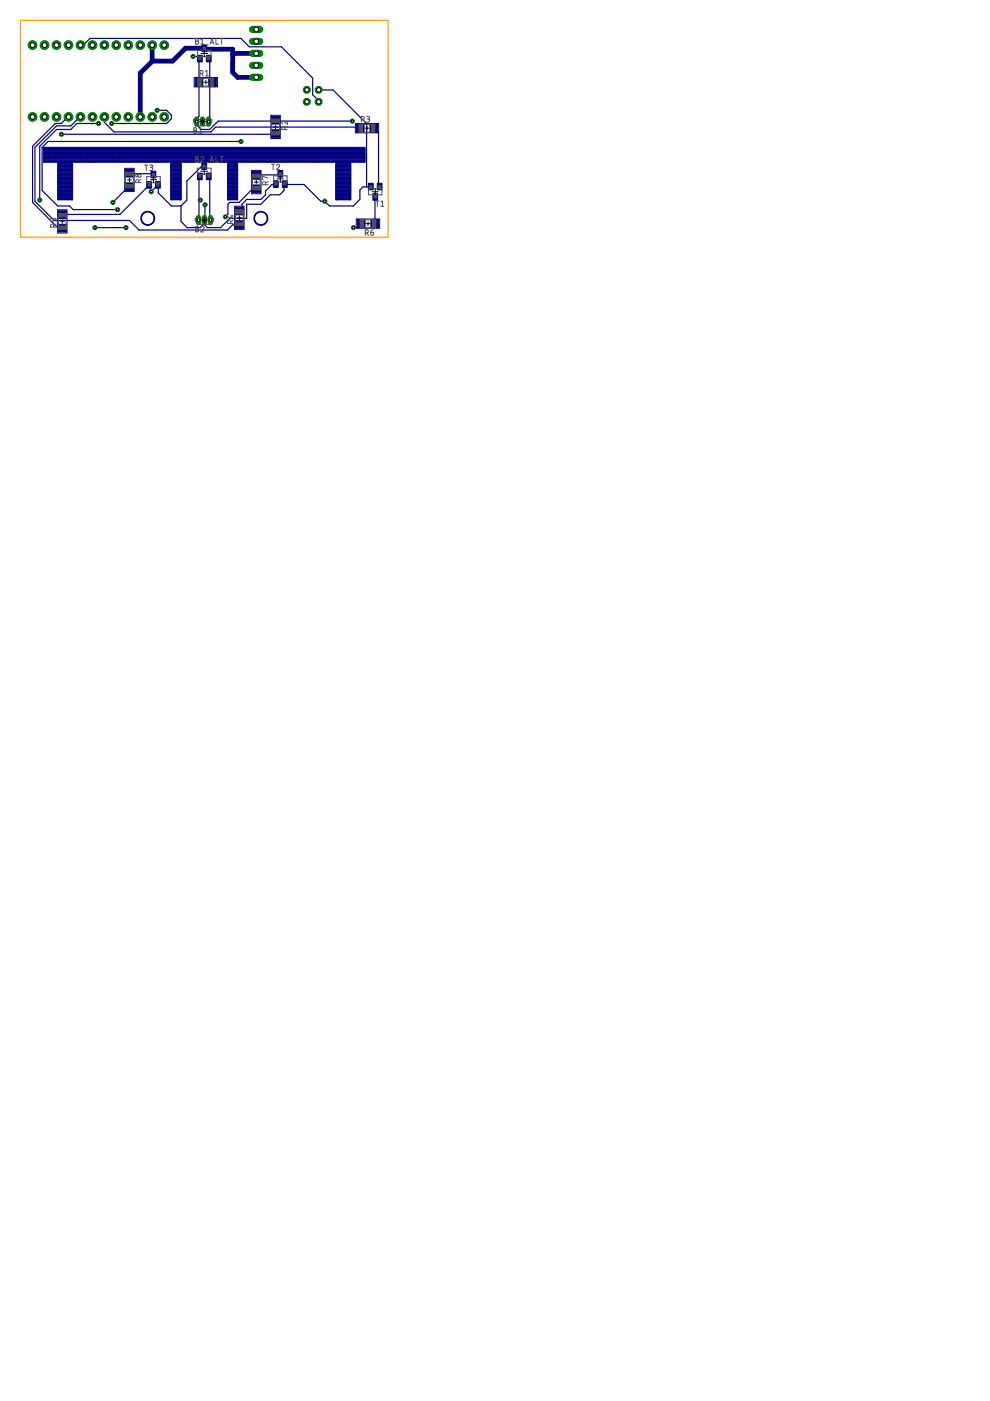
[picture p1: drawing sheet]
<svg xmlns="http://www.w3.org/2000/svg" width="210mm" height="297mm" viewBox="0 0 210 297" stroke-linecap="round" stroke-linejoin="round" font-family="sans-serif">
<g fill="#000080" stroke="#000080" stroke-width=".21">
<path d="M44.3 16.5h1.6v1.9h-1.6z"/>
<path d="M41.4 16.5h1.6v1.9h-1.6z"/>
<path d="M57.5 27.5h1.8v1.6h-1.8z"/>
<path d="M57.5 24.7h1.8v1.6h-1.8z"/>
<path d="M78.4 26.3h1.7v1.8h-1.7z"/>
<path d="M75.6 26.3h1.6v1.8h-1.6z"/>
<path d="M49.8 43.9h1.9v1.7h-1.9z"/>
<path d="M49.8 46.8h1.9v1.6h-1.9z"/>
<path d="M12.3 44.7h1.8v1.6h-1.8z"/>
<path d="M12.3 47.6h1.8v1.6h-1.8z"/>
<path d="M75.8 46.5h1.6v1.8h-1.6z"/>
<path d="M78.6 46.5h1.6v1.8h-1.6z"/>
<path d="M53.4 39.2h1.8v1.6h-1.8z"/>
<path d="M53.4 36.4h1.8v1.6h-1.8z"/>
<path d="M26.5 38.8h1.9v1.6h-1.9z"/>
<path d="M26.5 35.9h1.9v1.6h-1.9z"/>
<path d="M79.1 41.1h1v1.4h-1z"/>
<path d="M78.1 38.9h1v1.4h-1z"/>
<path d="M80 38.9h1v1.4h-1z"/>
<path d="M58.9 36.2h1v1.3h-1z"/>
<path d="M59.9 38.3h1v1.4h-1z"/>
<path d="M58 38.3h1v1.4h-1z"/>
<path d="M32 36.3h1v1.4h-1z"/>
<path d="M33 38.5h1v1.4h-1z"/>
<path d="M31.1 38.5h1v1.4h-1z"/>
<path d="M42.8 9.5h1v1.4h-1z"/>
<path d="M43.8 11.7h1v1.4h-1z"/>
<path d="M41.9 11.7h1v1.4h-1z"/>
<path d="M42.8 34.5h1v1.4h-1z"/>
<path d="M43.8 36.7h1v1.4h-1z"/>
<path d="M41.9 36.7h1v1.4h-1z"/>
</g>
<g fill="none" stroke="#000080" stroke-width=".25">
<path d="M17 9.6l.1-.2h.7l1.3-1.3h32l1.8 1.8h6.8l6.6 6.7v3.5l1.3 1.3v.2M40.9 12h1l.5 .4-.2 .1v12.2l-.3 .2v.8l-.2 .1 .2 .1v.8l.8 .8h1.8l1.7-1.8h12l.2-.2v.2h16.3M43.3 10.2l.2 .2M44.3 12.4l.2 .1v4.3l.6 .6-.6 .7v7.6l-.3 .1M67.6 19l3 .1 7.1 7.1v13.4M14.5 24.8l-1.5 1.4h-1.3l-4.8 4.8v11.9l5.3 5.4 1 .1M17 24.8l-2 1.9h-3l-4.6 4.6v11.4l4.1 4h16l2 2.1h18.7l1.1-1.1h1.4M20.9 26.2h-4.6l-1.3 1.3h-3l-3.6 3.5v11.4M22.1 24.8v1.1l2.1 2.1h20.5l1-1.1h30.5l.2 .3M27.5 39.6h-.3l-3.3 3.3M27.5 36.7l5 .1v.2M29.7 24.7v.1"/>
<path d="M31.6 39.2l-6.2 6.3h-12.2M33.3 23.4h2l1 1v.8l-1 1h-11.6M42.4 37.4l-.2 .2-.1 9.1M43.3 35.2l-.6 .1-3.1 3.1v4l-1.2 1.3M44.3 37.4l.2 .2v8.9l.1 .2M51.1 30h-40.9l-1.3 1.3v9.1l3.3 3.3h2.5l.8 .7h9.4M58.4 28.3l-.2 .2h-45.2M58.5 39l-.8 .1-1.4 1.4v.8l-1 1h-3l-1 1v1l-.5 .4v.3M59.4 36.9l-.2 .2-4.9 .1M78.6 39.6h-1.6l-.7 .7v2l-1.4 1.4h-5.1l-1-1h-.8l-3.5-3.6-4.1-.1-.2 .1v1.3l-.9 .9h-2l-2 2h-3v3l-3.5-.1-2 2.1h-2.8l-.8-.8M79.2 27.2l1.1 1v11.2l.2 .2M79.2 27.2h.1"/>
<path d="M20.1 48.3h6.6M32 40.6l1.5-1.4v1.7l2.8 2.8h2.1M38.4 43.7v3.3l1.3 1.3h2.7l.8-.8M42.2 42.4h.2M43.3 46.7h-.1v.8M43.3 46.7l-.1 .8M43.5 43.4l-.2 3.3M50.7 47.7l-.1 .1M50.8 47.6l-.1 .1M54.3 40l-.8 .1-2.8 2.8h-2l-.4 .4v2.1l-.5 .6h.5M76.6 47.4l-.9 .9h-.8M79.6 41.8l-.2 5.6"/>
</g>
<path d="M32.3 9.6v3.4M32.3 13l-2.6 2.5v9.2M43.3 10.2h-4l-2.7 2.8h-4.3M43.5 10.4h5.8v4.9l1.1 1.1h3.9M54.3 11.3h-4.8l-.2 .2" fill="none" stroke="#000080" stroke-width="1"/>
<circle cx="34.8" cy="24.8" r=".93" fill="#008000" stroke="#008000" stroke-width=".21"/>
<circle cx="34.8" cy="24.8" r=".51" fill="#fff" stroke="#000" stroke-width=".21"/>
<circle cx="32.3" cy="24.8" r=".93" fill="#008000" stroke="#008000" stroke-width=".21"/>
<circle cx="32.3" cy="24.8" r=".51" fill="#fff" stroke="#000" stroke-width=".21"/>
<circle cx="29.7" cy="24.8" r=".93" fill="#008000" stroke="#008000" stroke-width=".21"/>
<circle cx="29.7" cy="24.8" r=".51" fill="#fff" stroke="#000" stroke-width=".21"/>
<circle cx="27.2" cy="24.8" r=".93" fill="#008000" stroke="#008000" stroke-width=".21"/>
<circle cx="27.2" cy="24.8" r=".51" fill="#fff" stroke="#000" stroke-width=".21"/>
<circle cx="24.7" cy="24.8" r=".93" fill="#008000" stroke="#008000" stroke-width=".21"/>
<circle cx="24.7" cy="24.8" r=".51" fill="#fff" stroke="#000" stroke-width=".21"/>
<circle cx="22.1" cy="24.8" r=".93" fill="#008000" stroke="#008000" stroke-width=".21"/>
<circle cx="22.1" cy="24.8" r=".51" fill="#fff" stroke="#000" stroke-width=".21"/>
<circle cx="19.6" cy="24.8" r=".93" fill="#008000" stroke="#008000" stroke-width=".21"/>
<circle cx="19.6" cy="24.8" r=".51" fill="#fff" stroke="#000" stroke-width=".21"/>
<circle cx="17.1" cy="24.8" r=".93" fill="#008000" stroke="#008000" stroke-width=".21"/>
<circle cx="17.1" cy="24.8" r=".51" fill="#fff" stroke="#000" stroke-width=".21"/>
<circle cx="14.5" cy="24.8" r=".93" fill="#008000" stroke="#008000" stroke-width=".21"/>
<circle cx="14.5" cy="24.8" r=".51" fill="#fff" stroke="#000" stroke-width=".21"/>
<circle cx="12" cy="24.8" r=".93" fill="#008000" stroke="#008000" stroke-width=".21"/>
<circle cx="12" cy="24.8" r=".51" fill="#fff" stroke="#000" stroke-width=".21"/>
<circle cx="9.4" cy="24.8" r=".93" fill="#008000" stroke="#008000" stroke-width=".21"/>
<circle cx="9.4" cy="24.8" r=".51" fill="#fff" stroke="#000" stroke-width=".21"/>
<circle cx="6.9" cy="24.8" r=".93" fill="#008000" stroke="#008000" stroke-width=".21"/>
<circle cx="6.9" cy="24.8" r=".51" fill="#fff" stroke="#000" stroke-width=".21"/>
<circle cx="6.9" cy="9.6" r=".93" fill="#008000" stroke="#008000" stroke-width=".21"/>
<circle cx="6.9" cy="9.6" r=".51" fill="#fff" stroke="#000" stroke-width=".21"/>
<circle cx="9.4" cy="9.6" r=".93" fill="#008000" stroke="#008000" stroke-width=".21"/>
<circle cx="9.4" cy="9.6" r=".51" fill="#fff" stroke="#000" stroke-width=".21"/>
<circle cx="12" cy="9.6" r=".93" fill="#008000" stroke="#008000" stroke-width=".21"/>
<circle cx="12" cy="9.6" r=".51" fill="#fff" stroke="#000" stroke-width=".21"/>
<circle cx="14.5" cy="9.6" r=".93" fill="#008000" stroke="#008000" stroke-width=".21"/>
<circle cx="14.5" cy="9.6" r=".51" fill="#fff" stroke="#000" stroke-width=".21"/>
<circle cx="17.1" cy="9.6" r=".93" fill="#008000" stroke="#008000" stroke-width=".21"/>
<circle cx="17.1" cy="9.6" r=".51" fill="#fff" stroke="#000" stroke-width=".21"/>
<circle cx="19.6" cy="9.6" r=".93" fill="#008000" stroke="#008000" stroke-width=".21"/>
<circle cx="19.6" cy="9.6" r=".51" fill="#fff" stroke="#000" stroke-width=".21"/>
<circle cx="22.1" cy="9.6" r=".93" fill="#008000" stroke="#008000" stroke-width=".21"/>
<circle cx="22.1" cy="9.6" r=".51" fill="#fff" stroke="#000" stroke-width=".21"/>
<circle cx="24.7" cy="9.6" r=".93" fill="#008000" stroke="#008000" stroke-width=".21"/>
<circle cx="24.7" cy="9.6" r=".51" fill="#fff" stroke="#000" stroke-width=".21"/>
<circle cx="27.2" cy="9.6" r=".93" fill="#008000" stroke="#008000" stroke-width=".21"/>
<circle cx="27.2" cy="9.6" r=".51" fill="#fff" stroke="#000" stroke-width=".21"/>
<circle cx="29.7" cy="9.6" r=".93" fill="#008000" stroke="#008000" stroke-width=".21"/>
<circle cx="29.7" cy="9.6" r=".51" fill="#fff" stroke="#000" stroke-width=".21"/>
<circle cx="32.3" cy="9.6" r=".93" fill="#008000" stroke="#008000" stroke-width=".21"/>
<circle cx="32.3" cy="9.6" r=".51" fill="#fff" stroke="#000" stroke-width=".21"/>
<circle cx="34.8" cy="9.6" r=".93" fill="#008000" stroke="#008000" stroke-width=".21"/>
<circle cx="34.8" cy="9.6" r=".51" fill="#fff" stroke="#000" stroke-width=".21"/>
<path d="M41.7 25.2v1.1" fill="none" stroke="#008000" stroke-width="1.1"/>
<circle cx="41.7" cy="25.8" r=".3" fill="#fff" stroke="#000" stroke-width=".21"/>
<path d="M42.9 25.2v1.1" fill="none" stroke="#008000" stroke-width="1.1"/>
<circle cx="43" cy="25.8" r=".3" fill="#fff" stroke="#000" stroke-width=".21"/>
<path d="M44.2 25.2v1.1" fill="none" stroke="#008000" stroke-width="1.1"/>
<circle cx="44.2" cy="25.8" r=".3" fill="#fff" stroke="#000" stroke-width=".21"/>
<path d="M42.1 46.1v1.1" fill="none" stroke="#008000" stroke-width="1.1"/>
<circle cx="42.1" cy="46.7" r=".3" fill="#fff" stroke="#000" stroke-width=".21"/>
<path d="M43.3 46.1v1.1" fill="none" stroke="#008000" stroke-width="1.1"/>
<circle cx="43.4" cy="46.7" r=".3" fill="#fff" stroke="#000" stroke-width=".21"/>
<path d="M44.6 46.1v1.1" fill="none" stroke="#008000" stroke-width="1.1"/>
<circle cx="44.6" cy="46.7" r=".3" fill="#fff" stroke="#000" stroke-width=".21"/>
<path d="M53.6 6.2h1.5" fill="none" stroke="#008000" stroke-width="1.5"/>
<circle cx="54.3" cy="6.2" r=".51" fill="#fff" stroke="#000" stroke-width=".21"/>
<path d="M53.6 8.8h1.5" fill="none" stroke="#008000" stroke-width="1.5"/>
<circle cx="54.3" cy="8.8" r=".51" fill="#fff" stroke="#000" stroke-width=".21"/>
<path d="M53.6 11.3h1.5" fill="none" stroke="#008000" stroke-width="1.5"/>
<circle cx="54.3" cy="11.3" r=".51" fill="#fff" stroke="#000" stroke-width=".21"/>
<path d="M53.6 13.9h1.5" fill="none" stroke="#008000" stroke-width="1.5"/>
<circle cx="54.3" cy="13.9" r=".51" fill="#fff" stroke="#000" stroke-width=".21"/>
<path d="M53.6 16.4h1.5" fill="none" stroke="#008000" stroke-width="1.5"/>
<circle cx="54.3" cy="16.4" r=".51" fill="#fff" stroke="#000" stroke-width=".21"/>
<circle cx="67.6" cy="21.6" r=".78" fill="#008000" stroke="#008000" stroke-width=".21"/>
<circle cx="67.6" cy="21.6" r=".47" fill="#fff" stroke="#000" stroke-width=".21"/>
<circle cx="67.6" cy="19" r=".78" fill="#008000" stroke="#008000" stroke-width=".21"/>
<circle cx="67.6" cy="19" r=".47" fill="#fff" stroke="#000" stroke-width=".21"/>
<circle cx="65" cy="21.6" r=".78" fill="#008000" stroke="#008000" stroke-width=".21"/>
<circle cx="65.1" cy="21.6" r=".47" fill="#fff" stroke="#000" stroke-width=".21"/>
<circle cx="65" cy="19" r=".78" fill="#008000" stroke="#008000" stroke-width=".21"/>
<circle cx="65.1" cy="19" r=".47" fill="#fff" stroke="#000" stroke-width=".21"/>
<circle cx="68.9" cy="42.7" r=".44" fill="#008000" stroke="#008000" stroke-width=".21"/>
<circle cx="68.9" cy="42.7" r=".25" fill="#fff" stroke="#000" stroke-width=".21"/>
<circle cx="43.5" cy="43.4" r=".44" fill="#008000" stroke="#008000" stroke-width=".21"/>
<circle cx="43.5" cy="43.4" r=".25" fill="#fff" stroke="#000" stroke-width=".21"/>
<circle cx="32" cy="40.6" r=".44" fill="#008000" stroke="#008000" stroke-width=".21"/>
<circle cx="32" cy="40.6" r=".25" fill="#fff" stroke="#000" stroke-width=".21"/>
<circle cx="13" cy="28.5" r=".44" fill="#008000" stroke="#008000" stroke-width=".21"/>
<circle cx="13" cy="28.5" r=".25" fill="#fff" stroke="#000" stroke-width=".21"/>
<circle cx="75" cy="48.3" r=".44" fill="#008000" stroke="#008000" stroke-width=".21"/>
<circle cx="75" cy="48.3" r=".25" fill="#fff" stroke="#000" stroke-width=".21"/>
<circle cx="47.8" cy="46" r=".44" fill="#008000" stroke="#008000" stroke-width=".21"/>
<circle cx="47.8" cy="46" r=".25" fill="#fff" stroke="#000" stroke-width=".21"/>
<circle cx="23.9" cy="42.9" r=".44" fill="#008000" stroke="#008000" stroke-width=".21"/>
<circle cx="23.9" cy="42.9" r=".25" fill="#fff" stroke="#000" stroke-width=".21"/>
<circle cx="33.3" cy="23.4" r=".44" fill="#008000" stroke="#008000" stroke-width=".21"/>
<circle cx="33.3" cy="23.4" r=".25" fill="#fff" stroke="#000" stroke-width=".21"/>
<circle cx="23.7" cy="26.2" r=".44" fill="#008000" stroke="#008000" stroke-width=".21"/>
<circle cx="23.7" cy="26.2" r=".25" fill="#fff" stroke="#000" stroke-width=".21"/>
<circle cx="20.9" cy="26.2" r=".44" fill="#008000" stroke="#008000" stroke-width=".21"/>
<circle cx="20.9" cy="26.2" r=".25" fill="#fff" stroke="#000" stroke-width=".21"/>
<circle cx="8.4" cy="42.4" r=".44" fill="#008000" stroke="#008000" stroke-width=".21"/>
<circle cx="8.4" cy="42.4" r=".25" fill="#fff" stroke="#000" stroke-width=".21"/>
<circle cx="24.9" cy="44.4" r=".44" fill="#008000" stroke="#008000" stroke-width=".21"/>
<circle cx="24.9" cy="44.4" r=".25" fill="#fff" stroke="#000" stroke-width=".21"/>
<circle cx="51.1" cy="30" r=".44" fill="#008000" stroke="#008000" stroke-width=".21"/>
<circle cx="51.1" cy="30" r=".25" fill="#fff" stroke="#000" stroke-width=".21"/>
<circle cx="40.9" cy="12" r=".44" fill="#008000" stroke="#008000" stroke-width=".21"/>
<circle cx="40.9" cy="12" r=".25" fill="#fff" stroke="#000" stroke-width=".21"/>
<circle cx="42.5" cy="42.4" r=".44" fill="#008000" stroke="#008000" stroke-width=".21"/>
<circle cx="42.5" cy="42.4" r=".25" fill="#fff" stroke="#000" stroke-width=".21"/>
<circle cx="20.1" cy="48.3" r=".44" fill="#008000" stroke="#008000" stroke-width=".21"/>
<circle cx="20.1" cy="48.3" r=".25" fill="#fff" stroke="#000" stroke-width=".21"/>
<circle cx="26.7" cy="48.3" r=".44" fill="#008000" stroke="#008000" stroke-width=".21"/>
<circle cx="26.7" cy="48.3" r=".25" fill="#fff" stroke="#000" stroke-width=".21"/>
<circle cx="74.7" cy="25.7" r=".44" fill="#008000" stroke="#008000" stroke-width=".21"/>
<circle cx="74.7" cy="25.7" r=".25" fill="#fff" stroke="#000" stroke-width=".21"/>
<g fill="#000080" stroke="#000080" stroke-width=".21">
<path d="M77.3 31.2v3.2z"/>
<path d="M74.3 34.2l3.1 .2h-3.1z"/>
<path d="M74.3 34.2v8.2z"/>
<path d="M71.2 42.3h3.2z"/>
<path d="M71.2 34.3h.2l-.1 8.1z"/>
<path d="M50.2 34.3l21.2 .1z"/>
<path d="M50.2 34.3h.2l-.1 8.1z"/>
<path d="M48.2 42.3h2.2z"/>
<path d="M48.2 34.3h.2l-.1 8.1z"/>
<path d="M38.2 34.3l10.2 .1z"/>
<path d="M38.2 34.3h.2l-.1 8.1z"/>
<path d="M36.2 42.3h2.2z"/>
<path d="M36.2 34.3h.2l-.1 8.1z"/>
<path d="M15.2 34.3l21.2 .1z"/>
<path d="M15.2 34.3h.2l-.1 8.1z"/>
<path d="M12.3 42.3h3.1z"/>
<path d="M12.3 34.3h.1v8.1z"/>
<path d="M9.2 34.3l3.2 .1z"/>
<path d="M9.2 31.3h.2v3.1z"/>
<path d="M9.2 31.3h68.2z"/>
<path d="M71.2 42.2h3.2z"/>
<path d="M48.2 42.2h2.2z"/>
<path d="M36.2 42.2h2.2z"/>
<path d="M12.3 42.2h3.1z"/>
<path d="M71.2 42.1h3.2z"/>
<path d="M48.2 42.1h2.2z"/>
<path d="M36.2 42.1h2.2z"/>
<path d="M12.3 42.1h3.1z"/>
<path d="M71.2 42h3.2z"/>
<path d="M48.2 42h2.2z"/>
<path d="M36.2 42h2.2z"/>
<path d="M12.3 42h3.1z"/>
<path d="M71.2 41.8l3.2 .1z"/>
<path d="M48.2 41.8l2.2 .1z"/>
<path d="M36.2 41.8l2.2 .1z"/>
<path d="M12.3 41.8l3.1 .1z"/>
<path d="M71.2 41.7l3.2 .1z"/>
<path d="M48.2 41.7l2.2 .1z"/>
<path d="M36.2 41.7l2.2 .1z"/>
<path d="M12.3 41.7l3.1 .1z"/>
<path d="M71.2 41.6l3.2 .1z"/>
<path d="M48.2 41.6l2.2 .1z"/>
<path d="M36.2 41.6l2.2 .1z"/>
<path d="M12.3 41.6l3.1 .1z"/>
<path d="M71.2 41.5h3.2z"/>
<path d="M48.2 41.5h2.2z"/>
<path d="M36.3 41.4l2.1 .1-2.1 .1z"/>
<path d="M12.3 41.4l3.1 .1-3.1 .1z"/>
<path d="M71.2 41.4h3.2z"/>
<path d="M48.2 41.4h2.2z"/>
<path d="M36.2 41.4h2.2z"/>
<path d="M12.3 41.4h3.1z"/>
<path d="M71.2 41.2l3.2 .1z"/>
<path d="M48.2 41.2l2.2 .1z"/>
<path d="M36.2 41.2l2.2 .1z"/>
<path d="M12.3 41.2l3.1 .1z"/>
<path d="M71.2 41.1l3.2 .1z"/>
<path d="M48.2 41.1l2.2 .1z"/>
<path d="M36.2 41.1l2.2 .1z"/>
<path d="M12.3 41.1l3.1 .1z"/>
<path d="M71.2 41h3.2z"/>
<path d="M48.2 41h2.2z"/>
<path d="M36.2 41h2.2z"/>
<path d="M12.3 41h3.1z"/>
<path d="M71.2 40.9h3.2z"/>
<path d="M48.2 40.9h2.2z"/>
<path d="M36.2 40.9h2.2z"/>
<path d="M12.3 40.9h3.1z"/>
<path d="M71.2 40.7l3.2 .1z"/>
<path d="M48.2 40.7l2.2 .1z"/>
<path d="M36.2 40.7l2.2 .1z"/>
<path d="M12.3 40.7l3.1 .1z"/>
<path d="M71.2 40.6l3.2 .1z"/>
<path d="M48.2 40.6l2.2 .1z"/>
<path d="M36.2 40.6l2.2 .1z"/>
<path d="M12.3 40.6l3.1 .1z"/>
<path d="M71.2 40.5l3.2 .1z"/>
<path d="M48.2 40.5l2.2 .1z"/>
<path d="M36.3 40.5l2.1 .1h-2.1z"/>
<path d="M12.3 40.5l3.1 .1h-3.1z"/>
<path d="M71.2 40.4h3.2z"/>
<path d="M48.2 40.4h2.2z"/>
<path d="M36.2 40.4h2.2z"/>
<path d="M12.3 40.4h3.1z"/>
<path d="M71.2 40.3h3.2z"/>
<path d="M48.2 40.3h2.2z"/>
<path d="M36.2 40.3h2.2z"/>
<path d="M12.3 40.3h3.1z"/>
<path d="M71.2 40.2h3.2z"/>
<path d="M48.2 40.2h2.2z"/>
<path d="M36.2 40.2h2.2z"/>
<path d="M12.3 40.2h3.1z"/>
<path d="M71.2 40l3.2 .1z"/>
<path d="M48.2 40l2.2 .1z"/>
<path d="M36.2 40l2.2 .1z"/>
<path d="M12.3 40l3.1 .1z"/>
<path d="M71.2 39.9l3.2 .1z"/>
<path d="M48.2 39.9l2.2 .1z"/>
<path d="M36.2 39.9l2.2 .1z"/>
<path d="M12.3 39.9l3.1 .1z"/>
<path d="M71.2 39.8l3.2 .1z"/>
<path d="M48.2 39.8l2.2 .1z"/>
<path d="M36.2 39.8l2.2 .1z"/>
<path d="M12.3 39.8l3.1 .1z"/>
<path d="M71.2 39.7h3.2z"/>
<path d="M48.2 39.7h2.2z"/>
<path d="M36.2 39.7h2.2z"/>
<path d="M12.3 39.7h3.1z"/>
<path d="M71.2 39.5l3.2 .1z"/>
<path d="M48.2 39.5l2.2 .1z"/>
<path d="M36.2 39.5l2.2 .1z"/>
<path d="M12.3 39.5l3.1 .1z"/>
<path d="M71.2 39.4l3.2 .1z"/>
<path d="M48.2 39.4l2.2 .1z"/>
<path d="M36.2 39.4l2.2 .1z"/>
<path d="M12.3 39.4l3.1 .1z"/>
<path d="M71.2 39.3l3.2 .1z"/>
<path d="M48.2 39.3l2.2 .1z"/>
<path d="M36.2 39.3l2.2 .1z"/>
<path d="M12.3 39.3l3.1 .1z"/>
<path d="M71.2 39.2h3.2z"/>
<path d="M48.2 39.2h2.2z"/>
<path d="M36.2 39.2h2.2z"/>
<path d="M12.3 39.2h3.1z"/>
<path d="M71.2 39.1h3.2z"/>
<path d="M48.2 39.1h2.2z"/>
<path d="M36.2 39.1h2.2z"/>
<path d="M12.3 39.1h3.1z"/>
<path d="M71.2 38.9l3.2 .1z"/>
<path d="M48.2 38.9l2.2 .1z"/>
<path d="M36.2 38.9l2.2 .1z"/>
<path d="M12.3 38.9l3.1 .1z"/>
<path d="M71.2 38.8l3.2 .1z"/>
<path d="M48.2 38.8l2.2 .1z"/>
<path d="M36.2 38.8l2.2 .1z"/>
<path d="M12.3 38.8l3.1 .1z"/>
<path d="M71.2 38.7l3.2 .1z"/>
<path d="M48.2 38.7l2.2 .1z"/>
<path d="M36.2 38.7l2.2 .1z"/>
<path d="M12.3 38.7l3.1 .1z"/>
<path d="M71.2 38.6l3.2 .1z"/>
<path d="M48.2 38.6l2.2 .1z"/>
<path d="M36.2 38.6l2.2 .1z"/>
<path d="M12.3 38.6l3.1 .1z"/>
<path d="M71.2 38.5h3.2z"/>
<path d="M48.2 38.5h2.2z"/>
<path d="M36.2 38.5h2.2z"/>
<path d="M12.3 38.5h3.1z"/>
<path d="M71.2 38.3l3.2 .1z"/>
<path d="M48.2 38.3l2.2 .1z"/>
<path d="M36.2 38.3l2.2 .1z"/>
<path d="M12.3 38.3l3.1 .1z"/>
<path d="M71.2 38.2l3.2 .1z"/>
<path d="M48.2 38.2l2.2 .1z"/>
<path d="M36.2 38.2l2.2 .1z"/>
<path d="M12.3 38.2l3.1 .1z"/>
<path d="M71.2 38.1l3.2 .1z"/>
<path d="M48.2 38.1l2.2 .1z"/>
<path d="M36.2 38.1l2.2 .1z"/>
<path d="M12.3 38.1l3.1 .1z"/>
<path d="M71.2 38h3.2z"/>
<path d="M48.2 38h2.2z"/>
<path d="M36.2 38h2.2z"/>
<path d="M12.3 38h3.1z"/>
<path d="M71.2 37.8l3.2 .1z"/>
<path d="M48.2 37.8l2.2 .1z"/>
<path d="M36.2 37.8l2.2 .1z"/>
<path d="M12.3 37.8l3.1 .1z"/>
<path d="M71.2 37.7l3.2 .1z"/>
<path d="M48.2 37.7l2.2 .1z"/>
<path d="M36.2 37.7l2.2 .1z"/>
<path d="M12.3 37.7l3.1 .1z"/>
<path d="M71.2 37.6l3.2 .1z"/>
<path d="M48.3 37.6l2.1 .1h-2.1z"/>
<path d="M36.2 37.6l2.2 .1z"/>
<path d="M12.3 37.6l3.1 .1h-3.1z"/>
<path d="M71.2 37.5h3.2z"/>
<path d="M48.2 37.5h2.2z"/>
<path d="M36.2 37.5h2.2z"/>
<path d="M12.3 37.5h3.1z"/>
<path d="M71.2 37.4h3.2z"/>
<path d="M48.2 37.4h2.2z"/>
<path d="M36.2 37.4h2.2z"/>
<path d="M12.3 37.4h3.1z"/>
<path d="M71.2 37.3h3.2z"/>
<path d="M48.2 37.3h2.2z"/>
<path d="M36.2 37.3h2.2z"/>
<path d="M12.3 37.3h3.1z"/>
<path d="M71.2 37.1l3.2 .1z"/>
<path d="M48.2 37.1l2.2 .1z"/>
<path d="M36.2 37.1l2.2 .1z"/>
<path d="M12.3 37.1l3.1 .1z"/>
<path d="M71.2 37l3.2 .1z"/>
<path d="M48.2 37l2.2 .1z"/>
<path d="M36.2 37l2.2 .1z"/>
<path d="M12.3 37l3.1 .1z"/>
<path d="M71.2 36.9l3.2 .1z"/>
<path d="M48.2 36.9l2.2 .1z"/>
<path d="M36.2 36.9l2.2 .1z"/>
<path d="M12.3 36.9l3.1 .1z"/>
<path d="M71.2 36.8h3.2z"/>
<path d="M48.2 36.8h2.2z"/>
<path d="M36.2 36.8h2.2z"/>
<path d="M12.3 36.8h3.1z"/>
<path d="M71.2 36.6l3.2 .1z"/>
<path d="M48.2 36.6l2.2 .1z"/>
<path d="M36.2 36.6l2.2 .1z"/>
<path d="M12.3 36.6l3.1 .1z"/>
<path d="M71.2 36.5l3.2 .1z"/>
<path d="M48.2 36.5l2.2 .1z"/>
<path d="M36.2 36.5l2.2 .1z"/>
<path d="M12.3 36.5l3.1 .1z"/>
<path d="M71.2 36.4l3.2 .1z"/>
<path d="M48.2 36.4l2.2 .1z"/>
<path d="M36.2 36.4l2.2 .1z"/>
<path d="M12.3 36.4l3.1 .1z"/>
<path d="M71.2 36.3h3.2z"/>
<path d="M48.2 36.3h2.2z"/>
<path d="M36.2 36.3h2.2z"/>
<path d="M12.3 36.3h3.1z"/>
<path d="M71.2 36.2h3.2z"/>
<path d="M48.2 36.2h2.2z"/>
<path d="M36.2 36.2h2.2z"/>
<path d="M12.3 36.2h3.1z"/>
<path d="M71.2 36l3.2 .1z"/>
<path d="M48.2 36l2.2 .1z"/>
<path d="M36.2 36l2.2 .1z"/>
<path d="M12.3 36l3.1 .1z"/>
<path d="M71.2 35.9l3.2 .1z"/>
<path d="M48.2 35.9l2.2 .1z"/>
<path d="M36.2 35.9l2.2 .1z"/>
<path d="M12.3 35.9l3.1 .1z"/>
<path d="M71.2 35.8l3.2 .1z"/>
<path d="M48.2 35.8l2.2 .1z"/>
<path d="M36.2 35.8l2.2 .1z"/>
<path d="M12.3 35.8l3.1 .1z"/>
<path d="M71.2 35.7l3.2 .1z"/>
<path d="M48.2 35.7l2.2 .1z"/>
<path d="M36.2 35.7l2.2 .1z"/>
<path d="M12.3 35.7l3.1 .1z"/>
<path d="M71.2 35.6h3.2z"/>
<path d="M48.2 35.6h2.2z"/>
<path d="M36.2 35.6h2.2z"/>
<path d="M12.3 35.6h3.1z"/>
<path d="M71.2 35.4l3.2 .1z"/>
<path d="M48.2 35.4l2.2 .1z"/>
<path d="M36.2 35.4l2.2 .1z"/>
<path d="M12.3 35.4l3.1 .1z"/>
<path d="M71.2 35.3l3.2 .1z"/>
<path d="M48.2 35.3l2.2 .1z"/>
<path d="M36.2 35.3l2.2 .1z"/>
<path d="M12.3 35.3l3.1 .1z"/>
<path d="M71.2 35.2l3.2 .1z"/>
<path d="M48.2 35.2l2.2 .1z"/>
<path d="M36.2 35.2l2.2 .1z"/>
<path d="M12.3 35.2l3.1 .1z"/>
<path d="M71.2 35.1h3.2z"/>
<path d="M48.3 35l2.1 .1-2.1 .1z"/>
<path d="M36.2 35.1h2.2z"/>
<path d="M12.3 35l3.1 .1-3.1 .1z"/>
<path d="M71.2 35h3.2z"/>
<path d="M48.2 35h2.2z"/>
<path d="M36.2 35h2.2z"/>
<path d="M12.3 35h3.1z"/>
<path d="M71.2 34.8l3.2 .1z"/>
<path d="M48.2 34.8l2.2 .1z"/>
<path d="M36.2 34.8l2.2 .1z"/>
<path d="M12.3 34.8l3.1 .1z"/>
<path d="M71.2 34.7l3.2 .1z"/>
<path d="M48.2 34.7l2.2 .1z"/>
<path d="M36.2 34.7l2.2 .1z"/>
<path d="M12.3 34.7l3.1 .1z"/>
<path d="M71.2 34.6l3.2 .1z"/>
<path d="M48.2 34.6l2.2 .1z"/>
<path d="M36.2 34.6l2.2 .1z"/>
<path d="M12.3 34.6l3.1 .1z"/>
<path d="M71.2 34.5h3.2z"/>
<path d="M48.2 34.5h2.2z"/>
<path d="M36.2 34.5h2.2z"/>
<path d="M12.3 34.5h3.1z"/>
<path d="M71.2 34.4h3.2z"/>
<path d="M48.2 34.4h2.2z"/>
<path d="M36.2 34.4h2.2z"/>
<path d="M12.3 34.4h3.1z"/>
<path d="M9.2 34.2l68.2 .1z"/>
<path d="M9.3 34.1l68.1 .1h-68.1z"/>
<path d="M9.2 34l68.2 .1z"/>
<path d="M9.2 33.9h68.2z"/>
<path d="M9.2 33.8h68.2z"/>
<path d="M9.2 33.6l68.2 .1z"/>
<path d="M9.2 33.5l68.2 .1z"/>
<path d="M9.2 33.4l68.2 .1z"/>
<path d="M9.2 33.3h68.2z"/>
<path d="M9.2 33.1l68.2 .1z"/>
<path d="M9.2 33l68.2 .1z"/>
<path d="M9.2 32.9l68.2 .1z"/>
<path d="M9.2 32.8l68.2 .1z"/>
<path d="M9.2 32.7h68.2z"/>
<path d="M9.2 32.6h68.2z"/>
<path d="M9.2 32.4l68.2 .1z"/>
<path d="M9.2 32.3l68.2 .1z"/>
<path d="M9.2 32.2l68.2 .1z"/>
<path d="M9.2 32.1h68.2z"/>
<path d="M9.2 31.9l68.2 .1z"/>
<path d="M9.2 31.8l68.2 .1z"/>
<path d="M9.2 31.7l68.2 .1z"/>
<path d="M9.2 31.6h68.2z"/>
<path d="M9.2 31.5h68.2z"/>
<path d="M9.2 31.3l68.2 .1z"/>
</g>
<g fill="#000080" stroke="#000080" stroke-width=".21">
<path d="M30.2 45.3a1.43 1.43 0 0 1 2.3 .1 1.43 1.43 0 0 1-.7 2.1 1.33 1.33 0 0 1-1.8-.9 1.33 1.33 0 0 1 1.2-1.6 1.33 1.33 0 0 1 1.5 1.3h.1a1.49 1.49 0 0 1-2 1.4 1.49 1.49 0 0 1-.6-2.4z" fill-rule="evenodd"/>
<path d="M54.2 45.3a1.44 1.44 0 0 1 2.3 .1 1.44 1.44 0 0 1-.7 2.1 1.34 1.34 0 0 1-1.8-.9 1.34 1.34 0 0 1 1.1-1.6 1.34 1.34 0 0 1 1.5 1.3h.2a1.49 1.49 0 0 1-2 1.4 1.49 1.49 0 0 1-.6-2.4z" fill-rule="evenodd"/>
</g>
<path d="M41.2 16.4h4.9v2h-4.9zM26.5 35.7h1.9v4.9h-1.9zM53.4 36.1h1.9v5h-1.9zM57.4 24.4h2v5h-2zM75.4 26.2h4.9v2h-4.9zM12.2 44.5h2v4.9h-2zM49.8 43.7h1.9v4.9h-1.9zM75.5 46.4h5v2h-5z" fill="none" stroke="#000080" stroke-width=".21"/>
<g fill="none" stroke="#505050" stroke-width=".21">
<path d="M41.5 8.2l.5 .1v.3l-.2 .1 .3 .3-.2 .3-.4 .1zM41.5 8.7h.3M41.9 10.7h2.8v1.3h-2.8zM42.4 15.6l.6-.1v-.4l-.6-.2v1.2M42.5 9.4h.7M42.5 8.5l.4-.3v1.2M42.7 18.2h1.9M42.7 16.6h1.9M42.8 15.6l.3 .5M43.6 15.2l.3-.3v1.2M43.6 16.1h.6M43.6 9.5h.6"/>
<path d="M44.5 9.4l.4-1.2 .4 1.2M44.6 9.1h.6M45.8 8.2v1.2h.5M46.7 8.2h.6M47 8.2v1.2M26.6 37.2v1.9M28.3 37.2v1.9M29.4 38.7l-.1-.6h-.4l-.1 .6h1.1M29.9 38.1l-.5 .2M30.7 35h.6M31 35v1.2M31.1 37.4h2.9v1.4h-2.9z"/>
<path d="M31.7 35h.6l.1 .2-.1 .3h-.4M32.1 35.5l.3 .3-.1 .2-.6 .2M41 25.4h3.9v.5l-.8 .8h-2.3l-.8-.8zM41.1 27.1l.5 .1v.3l-.2 .1 .3 .3-.1 .3-.5 .1zM41.1 27.6h.3M41.5 33.2l.5 .1v.2l-.2 .2 .3 .3-.2 .3-.4 .1zM41.5 33.7h.3M41.9 35.6h2.8v1.4h-2.8zM42.2 28.3h.6M42.2 27.4l.3-.3v1.2M42.5 33.4a.32 .32 0 0 1 .5-.2 .32 .32 0 0 1 .1 .5l-.6 .7h.7M43.6 34.5h.6"/>
<path d="M44.5 34.4l.4-1.2 .4 1.2M44.6 34.1h.6M45.8 33.2v1.2h.5M46.7 33.2h.6M47 33.2v1.2M53.5 37.6v2M55.2 37.6v2M56.3 39.2l-.1-.6h-.4l-.2 .6h1.2M56.8 37.7l-1.2-.3v.6h.2M56.8 38.5l-.5 .3M57.6 34.8h.6M57.6 26v1.9"/>
<path d="M57.9 34.8v1.2M58 37.3h2.9v1.3h-2.9zM58.6 35.1a.33 .33 0 0 1 .5-.3 .33 .33 0 0 1 .1 .5l-.6 .7h.7M59.2 26v1.9M60.4 27.5l-.1-.6-.3-.1-.2 .2v.5h1.1M60.9 25.7v.6l-.6-.5a.32 .32 0 0 0-.5 .1 .32 .32 0 0 0 .2 .4M60.9 26.8l-.5 .3M76.6 25.4l.6-.2v-.2l-.1-.3h-.5v1.2M76.9 28h1.9M76.9 26.4h1.9M77 25.4l.3 .5M77.7 24.7h.5l.2 .2-.2 .3h-.3"/>
<path d="M78.1 25.2l.2 .1 .1 .3-.2 .2-.5 .1M10.7 46.4v.6h.5v-.4a.34 .34 0 0 1 .4-.2 .34 .34 0 0 1 .3 .2v.4M11.4 48.2l-.1-.6-.3-.1-.2 .2-.1 .5h1.2M11.9 47.5l-.5 .3M12.4 46v1.9M14 46v1.9M41.4 46.2h3.9v.6l-.8 .8h-2.3l-.8-.8zM41.5 48l.5 .1v.3l-.2 .1 .3 .3-.1 .3-.5 .1zM41.5 48.5h.3M42.6 48.3a.32 .32 0 0 1 .4-.3 .32 .32 0 0 1 .1 .5l-.5 .7h.6M48.9 47.4l-.1-.6h-.4l-.1 .6h1.1M48.9 45.8h.5"/>
<path d="M49.2 45.6v.6l-.9-.2M49.4 46.7l-.5 .3M49.9 45.2v1.9M51.6 45.2v1.9M77.1 46.6h1.9M77.1 48.2h1.9M77.4 49.4l.6-.1v-.4l-.6-.2v1.2M77.9 49.4l.2 .5M78.1 40h2.9v1.3h-2.9zM78.6 49.3h.4a.32 .32 0 0 1 .2 .3 .32 .32 0 0 1-.3 .3 .32 .32 0 0 1-.3-.3zM79.1 48.7l-.4 .2-.1 .4M79.7 42.6h.6"/>
<path d="M80 42.6v1.2M80.8 42.9l.3-.3v1.2M80.8 43.8h.6"/>
<circle cx="29" cy="37.2" r=".26"/>
<circle cx="29.6" cy="37.3" r=".32"/>
</g>
<g fill="#505050" stroke="#505050" stroke-width=".21">
<path d="M42 16.6h.7v1.7h-.7z"/>
<path d="M44.6 16.6h.7v1.7h-.7z"/>
<path d="M57.6 25.2h1.7v.8h-1.7z"/>
<path d="M57.6 27.9h1.7v.7h-1.7z"/>
<path d="M76.1 26.3h.8v1.7h-.8z"/>
<path d="M78.8 26.3h.7v1.7h-.7z"/>
<path d="M49.9 47.1h1.7v.8h-1.7z"/>
<path d="M49.9 44.5h1.7v.7h-1.7z"/>
<path d="M12.3 47.9h1.8v.7h-1.8z"/>
<path d="M12.3 45.3h1.8v.7h-1.8z"/>
<path d="M79 46.5h.7v1.8h-.7z"/>
<path d="M76.3 46.5h.8v1.8h-.8z"/>
<path d="M53.5 36.9h1.7v.8h-1.7z"/>
<path d="M53.5 39.6h1.7v.7h-1.7z"/>
<path d="M26.6 36.5h1.7v.7h-1.7z"/>
<path d="M26.6 39.1h1.7v.7h-1.7z"/>
<path d="M79.3 41.4h.5v.6h-.5z"/>
<path d="M78.4 39.4h.4v.6h-.4z"/>
<path d="M80.3 39.4h.4v.6h-.4z"/>
<path d="M59.2 36.6h.5v.6h-.5z"/>
<path d="M60.1 38.7h.5v.5h-.5z"/>
<path d="M58.3 38.7h.4v.5h-.4z"/>
<path d="M32.3 36.8h.5v.6h-.5z"/>
<path d="M33.3 38.8h.4v.6h-.4z"/>
<path d="M31.4 38.8h.4v.6h-.4z"/>
<path d="M43.1 10h.4v.6h-.4z"/>
<path d="M44 12h.5v.6h-.5z"/>
<path d="M42.1 12h.5v.6h-.5z"/>
<path d="M43.1 35h.4v.6h-.4z"/>
<path d="M44 37h.5v.6h-.5z"/>
<path d="M42.1 37h.5v.6h-.5z"/>
</g>
<g fill="none" stroke="#000" stroke-width=".21">
<path d="M42.6 11.3h1.4M43.2 17.4h.8M43.3 10.6v1.5M43.6 17v.8M27 38.1h.9M27.5 37.7v.9M31.9 38.1h1.3M32.5 37.4v1.4M42.3 25.8h1.3M42.6 36.3h1.4M42.9 25.2v1.2M43.3 35.6v1.4"/>
<path d="M53.9 38.6h.9M54.3 38.2v.8M58 26.9h.8M58.4 26.5v.8M58.8 37.9h1.3M59.4 37.3v1.3M77.4 27.2h.8M77.8 26.8v.8M12.8 46.9h.8M13.2 46.5v.8M42.7 46.7h1.3M43.3 46.1v1.2"/>
<path d="M50.3 46.2h.9M50.8 45.8v.8M77.6 47.4h.8M78 47v.8M78.9 40.7h1.3M79.6 40v1.3"/>
</g>
<path d="M4.3 4.3h78v46h-78z" fill="none" stroke="#f90" stroke-width=".25"/>
</svg>
